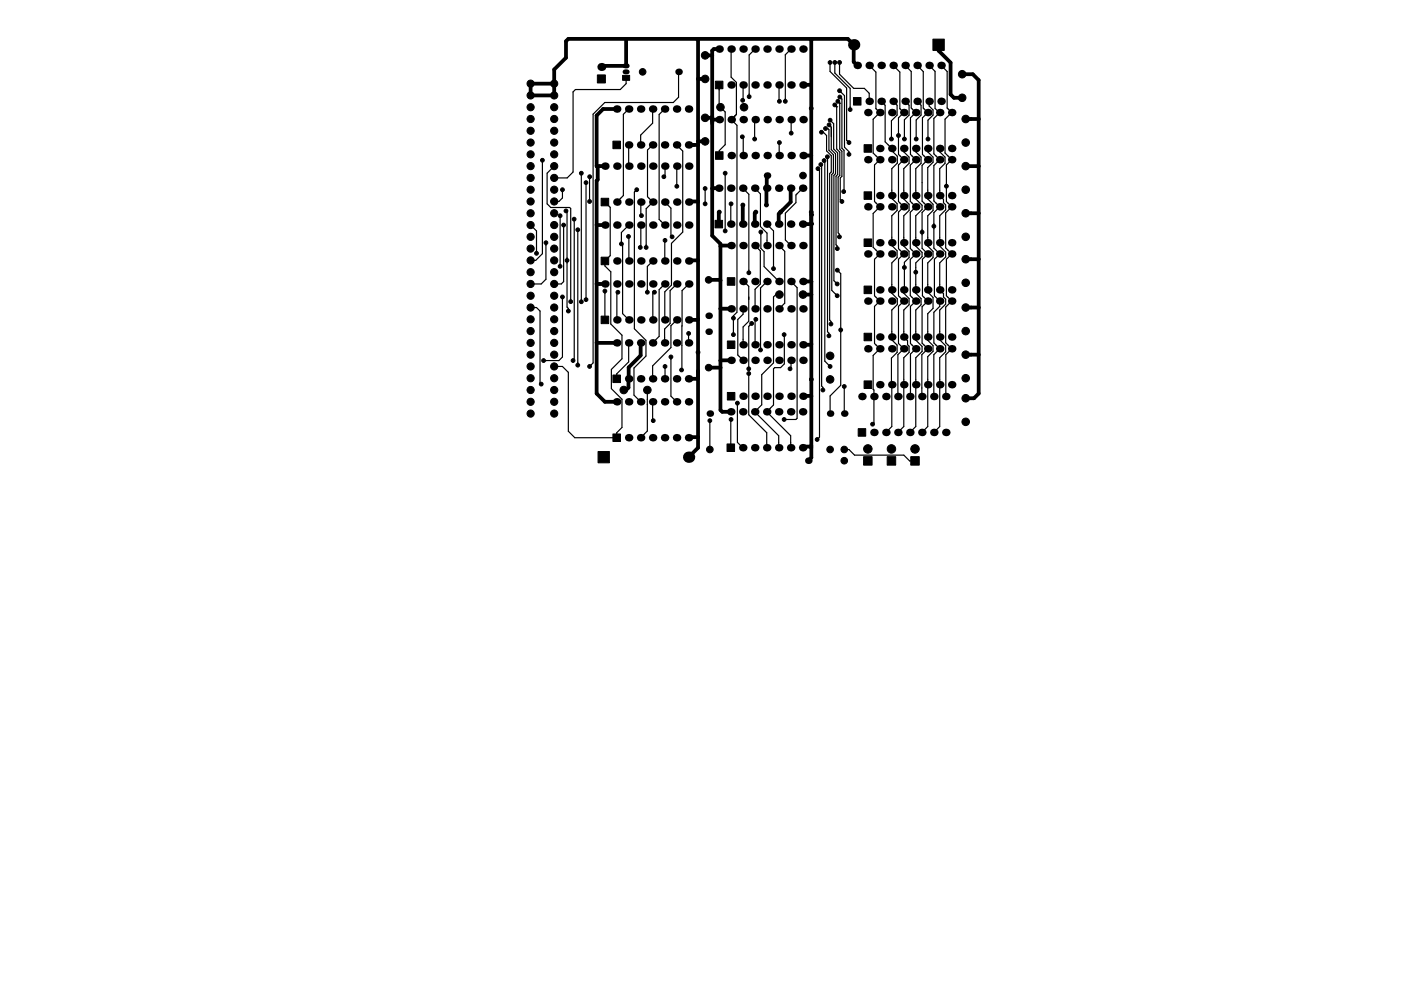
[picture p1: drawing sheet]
<svg xmlns="http://www.w3.org/2000/svg" width="297mm" height="210mm" viewBox="0 0 297 210" stroke-linecap="round" stroke-linejoin="round" font-family="sans-serif">
<g fill="#000">
<circle cx="127.5" cy="14.2" r=".85"/>
<circle cx="143.9" cy="15.2" r=".7"/>
<circle cx="152.5" cy="10.4" r=".8"/>
<circle cx="155" cy="18" r=".8"/>
<circle cx="155" cy="10.4" r=".8"/>
<circle cx="157.6" cy="10.4" r=".8"/>
<circle cx="157.6" cy="18" r=".8"/>
<circle cx="160.1" cy="18" r=".8"/>
<circle cx="160.1" cy="10.4" r=".8"/>
<circle cx="162.6" cy="10.4" r=".8"/>
<circle cx="162.6" cy="18" r=".8"/>
<circle cx="165.2" cy="10.4" r=".8"/>
<circle cx="165.2" cy="18" r=".8"/>
<circle cx="167.7" cy="18" r=".8"/>
<circle cx="167.7" cy="10.4" r=".8"/>
<circle cx="170.3" cy="10.4" r=".8"/>
<circle cx="170.3" cy="18" r=".8"/>
<circle cx="181" cy="9.5" r="1.2"/>
<circle cx="181.7" cy="13.9" r=".8"/>
<circle cx="184.3" cy="13.9" r=".8"/>
<circle cx="186.8" cy="13.9" r=".8"/>
<circle cx="189.4" cy="13.9" r=".8"/>
<circle cx="191.9" cy="13.9" r=".8"/>
<circle cx="194.4" cy="13.9" r=".8"/>
<circle cx="197" cy="13.9" r=".8"/>
<circle cx="199.5" cy="13.9" r=".8"/>
<circle cx="128.2" cy="35.2" r=".8"/>
<circle cx="130.8" cy="23.1" r=".8"/>
<circle cx="130.8" cy="35.2" r=".8"/>
<circle cx="133.3" cy="23.1" r=".8"/>
<circle cx="133.3" cy="30.7" r=".8"/>
<circle cx="133.3" cy="35.2" r=".8"/>
<circle cx="135.8" cy="30.7" r=".8"/>
<circle cx="135.8" cy="23.1" r=".8"/>
<circle cx="135.9" cy="35.2" r=".8"/>
<circle cx="138.4" cy="23.1" r=".8"/>
<circle cx="138.4" cy="30.7" r=".8"/>
<circle cx="138.4" cy="35.2" r=".8"/>
<circle cx="140.9" cy="23.1" r=".8"/>
<circle cx="140.9" cy="30.7" r=".8"/>
<circle cx="140.9" cy="35.2" r=".8"/>
<circle cx="143.5" cy="23.1" r=".8"/>
<circle cx="143.5" cy="30.7" r=".8"/>
<circle cx="143.5" cy="35.2" r=".8"/>
<circle cx="146" cy="30.7" r=".8"/>
<circle cx="146" cy="23.1" r=".8"/>
<circle cx="146" cy="35.2" r=".8"/>
<circle cx="152.4" cy="39.9" r=".8"/>
<circle cx="152.5" cy="25.4" r=".8"/>
<circle cx="154.9" cy="39.9" r=".8"/>
<circle cx="155" cy="33" r=".8"/>
<circle cx="155" cy="25.4" r=".8"/>
<circle cx="157.5" cy="39.9" r=".8"/>
<circle cx="157.6" cy="25.4" r=".8"/>
<circle cx="157.6" cy="33" r=".8"/>
<circle cx="160" cy="39.9" r=".8"/>
<circle cx="160.1" cy="33" r=".8"/>
<circle cx="160.1" cy="25.4" r=".8"/>
<circle cx="162.6" cy="39.9" r=".8"/>
<circle cx="162.6" cy="37.2" r=".7"/>
<circle cx="162.7" cy="33" r=".8"/>
<circle cx="162.7" cy="25.4" r=".8"/>
<circle cx="165.1" cy="39.9" r=".8"/>
<circle cx="165.2" cy="33" r=".8"/>
<circle cx="165.2" cy="25.4" r=".8"/>
<circle cx="167.6" cy="39.9" r=".8"/>
<circle cx="167.7" cy="33" r=".8"/>
<circle cx="167.7" cy="25.4" r=".8"/>
<circle cx="170.2" cy="39.9" r=".8"/>
<circle cx="170.3" cy="33" r=".8"/>
<circle cx="170.3" cy="25.4" r=".8"/>
<circle cx="184" cy="23.9" r=".8"/>
<circle cx="184" cy="33.9" r=".8"/>
<circle cx="184.3" cy="21.5" r=".8"/>
<circle cx="186.5" cy="31.5" r=".8"/>
<circle cx="186.5" cy="33.9" r=".8"/>
<circle cx="186.5" cy="23.9" r=".8"/>
<circle cx="186.8" cy="21.5" r=".8"/>
<circle cx="189.1" cy="31.5" r=".8"/>
<circle cx="189.1" cy="33.9" r=".8"/>
<circle cx="189.1" cy="23.9" r=".8"/>
<circle cx="189.4" cy="21.5" r=".8"/>
<circle cx="191.6" cy="31.5" r=".8"/>
<circle cx="191.6" cy="33.9" r=".8"/>
<circle cx="191.6" cy="23.9" r=".8"/>
<circle cx="191.9" cy="21.5" r=".8"/>
<circle cx="194.2" cy="23.9" r=".8"/>
<circle cx="194.2" cy="31.5" r=".8"/>
<circle cx="194.2" cy="33.9" r=".8"/>
<circle cx="194.4" cy="21.5" r=".8"/>
<circle cx="196.7" cy="33.9" r=".8"/>
<circle cx="196.7" cy="31.5" r=".8"/>
<circle cx="196.7" cy="23.9" r=".8"/>
<circle cx="197" cy="21.5" r=".8"/>
<circle cx="199.2" cy="31.5" r=".8"/>
<circle cx="199.2" cy="33.9" r=".8"/>
<circle cx="199.2" cy="23.9" r=".8"/>
<circle cx="199.5" cy="21.5" r=".8"/>
<circle cx="201.8" cy="33.9" r=".8"/>
<circle cx="201.8" cy="31.5" r=".8"/>
<circle cx="201.8" cy="23.9" r=".8"/>
<circle cx="128.2" cy="47.7" r=".8"/>
<circle cx="130.8" cy="47.7" r=".8"/>
<circle cx="130.8" cy="55.4" r=".8"/>
<circle cx="130.8" cy="42.9" r=".8"/>
<circle cx="133.3" cy="47.7" r=".8"/>
<circle cx="133.3" cy="55.4" r=".8"/>
<circle cx="133.3" cy="42.9" r=".8"/>
<circle cx="135.9" cy="47.7" r=".8"/>
<circle cx="135.9" cy="42.9" r=".8"/>
<circle cx="135.9" cy="55.4" r=".8"/>
<circle cx="138.4" cy="47.7" r=".8"/>
<circle cx="138.4" cy="55.4" r=".8"/>
<circle cx="138.4" cy="42.9" r=".8"/>
<circle cx="140.9" cy="47.7" r=".8"/>
<circle cx="140.9" cy="55.4" r=".8"/>
<circle cx="140.9" cy="42.9" r=".8"/>
<circle cx="143.5" cy="47.7" r=".8"/>
<circle cx="143.5" cy="55.4" r=".8"/>
<circle cx="143.5" cy="42.9" r=".8"/>
<circle cx="146" cy="47.7" r=".8"/>
<circle cx="146" cy="55.4" r=".8"/>
<circle cx="146" cy="42.9" r=".8"/>
<circle cx="154.9" cy="47.5" r=".8"/>
<circle cx="155" cy="52.1" r=".8"/>
<circle cx="157.5" cy="47.5" r=".8"/>
<circle cx="157.5" cy="59.7" r=".8"/>
<circle cx="157.5" cy="52.1" r=".8"/>
<circle cx="160" cy="47.5" r=".8"/>
<circle cx="160.1" cy="59.7" r=".8"/>
<circle cx="160.1" cy="52.1" r=".8"/>
<circle cx="162.6" cy="47.5" r=".8"/>
<circle cx="162.6" cy="59.7" r=".8"/>
<circle cx="162.6" cy="52.1" r=".8"/>
<circle cx="165.1" cy="47.5" r=".8"/>
<circle cx="165.2" cy="52.1" r=".8"/>
<circle cx="165.2" cy="59.7" r=".8"/>
<circle cx="167.6" cy="47.5" r=".8"/>
<circle cx="167.7" cy="52.1" r=".8"/>
<circle cx="167.7" cy="59.7" r=".8"/>
<circle cx="170.2" cy="47.5" r=".8"/>
<circle cx="170.2" cy="52.1" r=".8"/>
<circle cx="170.2" cy="59.7" r=".8"/>
<circle cx="172" cy="47.5" r=".4"/>
<circle cx="172" cy="45.6" r=".4"/>
<circle cx="184" cy="43.9" r=".8"/>
<circle cx="184" cy="53.9" r=".8"/>
<circle cx="186.5" cy="51.5" r=".8"/>
<circle cx="186.5" cy="53.9" r=".8"/>
<circle cx="186.5" cy="43.9" r=".8"/>
<circle cx="186.5" cy="41.5" r=".8"/>
<circle cx="189.1" cy="51.5" r=".8"/>
<circle cx="189.1" cy="43.9" r=".8"/>
<circle cx="189.1" cy="53.9" r=".8"/>
<circle cx="189.1" cy="41.5" r=".8"/>
<circle cx="191.6" cy="43.9" r=".8"/>
<circle cx="191.6" cy="53.9" r=".8"/>
<circle cx="191.6" cy="51.5" r=".8"/>
<circle cx="191.6" cy="41.5" r=".8"/>
<circle cx="194.2" cy="43.9" r=".8"/>
<circle cx="194.2" cy="51.5" r=".8"/>
<circle cx="194.2" cy="53.9" r=".8"/>
<circle cx="194.2" cy="41.5" r=".8"/>
<circle cx="196.7" cy="43.9" r=".8"/>
<circle cx="196.7" cy="51.5" r=".8"/>
<circle cx="196.7" cy="53.9" r=".8"/>
<circle cx="196.7" cy="41.5" r=".8"/>
<circle cx="199.2" cy="51.5" r=".8"/>
<circle cx="199.2" cy="43.9" r=".8"/>
<circle cx="199.2" cy="53.9" r=".8"/>
<circle cx="199.2" cy="41.5" r=".8"/>
<circle cx="201.8" cy="43.9" r=".8"/>
<circle cx="201.8" cy="51.5" r=".8"/>
<circle cx="201.8" cy="53.9" r=".8"/>
<circle cx="201.8" cy="41.5" r=".8"/>
<circle cx="128.2" cy="60.2" r=".8"/>
<circle cx="130.8" cy="72.7" r=".8"/>
<circle cx="130.8" cy="60.2" r=".8"/>
<circle cx="130.8" cy="67.9" r=".8"/>
<circle cx="133.3" cy="72.7" r=".8"/>
<circle cx="133.3" cy="67.9" r=".8"/>
<circle cx="133.3" cy="60.2" r=".8"/>
<circle cx="135.8" cy="72.7" r=".8"/>
<circle cx="135.9" cy="67.9" r=".8"/>
<circle cx="135.9" cy="60.2" r=".8"/>
<circle cx="138.4" cy="72.7" r=".8"/>
<circle cx="138.4" cy="60.2" r=".8"/>
<circle cx="138.4" cy="67.9" r=".8"/>
<circle cx="140.9" cy="72.7" r=".8"/>
<circle cx="140.9" cy="60.2" r=".8"/>
<circle cx="140.9" cy="67.9" r=".8"/>
<circle cx="143.5" cy="72.7" r=".8"/>
<circle cx="143.5" cy="60.2" r=".8"/>
<circle cx="143.5" cy="67.9" r=".8"/>
<circle cx="146" cy="72.7" r=".8"/>
<circle cx="146" cy="60.2" r=".8"/>
<circle cx="146" cy="67.9" r=".8"/>
<circle cx="150.2" cy="70.4" r=".7"/>
<circle cx="150.2" cy="67" r=".7"/>
<circle cx="155" cy="65.5" r=".8"/>
<circle cx="155" cy="76.4" r=".8"/>
<circle cx="157.6" cy="65.5" r=".8"/>
<circle cx="157.6" cy="73.1" r=".8"/>
<circle cx="157.6" cy="76.4" r=".8"/>
<circle cx="160.1" cy="65.5" r=".8"/>
<circle cx="160.1" cy="73.1" r=".8"/>
<circle cx="160.1" cy="76.4" r=".8"/>
<circle cx="162.6" cy="65.5" r=".8"/>
<circle cx="162.6" cy="73.1" r=".8"/>
<circle cx="162.6" cy="76.4" r=".8"/>
<circle cx="165.2" cy="73.1" r=".8"/>
<circle cx="165.2" cy="65.5" r=".8"/>
<circle cx="165.2" cy="76.4" r=".8"/>
<circle cx="167.7" cy="73.1" r=".8"/>
<circle cx="167.7" cy="65.5" r=".8"/>
<circle cx="167.7" cy="76.4" r=".8"/>
<circle cx="170.3" cy="73.1" r=".8"/>
<circle cx="170.3" cy="65.5" r=".8"/>
<circle cx="170.3" cy="76.4" r=".8"/>
<circle cx="184" cy="74" r=".8"/>
<circle cx="184" cy="63.9" r=".8"/>
<circle cx="186.5" cy="63.9" r=".8"/>
<circle cx="186.5" cy="74" r=".8"/>
<circle cx="186.5" cy="71.5" r=".8"/>
<circle cx="186.5" cy="61.5" r=".8"/>
<circle cx="189.1" cy="74" r=".8"/>
<circle cx="189.1" cy="71.5" r=".8"/>
<circle cx="189.1" cy="61.5" r=".8"/>
<circle cx="189.1" cy="63.9" r=".8"/>
<circle cx="191.6" cy="74" r=".8"/>
<circle cx="191.6" cy="61.5" r=".8"/>
<circle cx="191.6" cy="63.9" r=".8"/>
<circle cx="191.6" cy="71.5" r=".8"/>
<circle cx="194.2" cy="74" r=".8"/>
<circle cx="194.2" cy="71.5" r=".8"/>
<circle cx="194.2" cy="63.9" r=".8"/>
<circle cx="194.2" cy="61.5" r=".8"/>
<circle cx="196.7" cy="61.5" r=".8"/>
<circle cx="196.7" cy="74" r=".8"/>
<circle cx="196.7" cy="71.5" r=".8"/>
<circle cx="196.7" cy="63.9" r=".8"/>
<circle cx="199.2" cy="61.5" r=".8"/>
<circle cx="199.2" cy="74" r=".8"/>
<circle cx="199.2" cy="71.5" r=".8"/>
<circle cx="199.2" cy="63.9" r=".8"/>
<circle cx="201.8" cy="63.9" r=".8"/>
<circle cx="201.8" cy="61.5" r=".8"/>
<circle cx="201.8" cy="74" r=".8"/>
<circle cx="201.8" cy="71.5" r=".8"/>
<circle cx="130.8" cy="85.2" r=".8"/>
<circle cx="133.3" cy="80.4" r=".8"/>
<circle cx="133.3" cy="92.9" r=".8"/>
<circle cx="133.3" cy="85.2" r=".8"/>
<circle cx="135.8" cy="80.4" r=".8"/>
<circle cx="135.8" cy="85.2" r=".8"/>
<circle cx="135.8" cy="92.9" r=".8"/>
<circle cx="138.4" cy="92.9" r=".8"/>
<circle cx="138.4" cy="85.2" r=".8"/>
<circle cx="138.4" cy="80.4" r=".8"/>
<circle cx="140.9" cy="92.9" r=".8"/>
<circle cx="140.9" cy="80.4" r=".8"/>
<circle cx="140.9" cy="85.2" r=".8"/>
<circle cx="143.5" cy="85.2" r=".8"/>
<circle cx="143.5" cy="80.4" r=".8"/>
<circle cx="143.5" cy="92.9" r=".8"/>
<circle cx="146" cy="92.9" r=".8"/>
<circle cx="146" cy="80.4" r=".8"/>
<circle cx="146" cy="85.2" r=".8"/>
<circle cx="146" cy="97" r="1.2"/>
<circle cx="150.5" cy="87.7" r=".7"/>
<circle cx="154.9" cy="87.4" r=".8"/>
<circle cx="157.5" cy="95" r=".8"/>
<circle cx="157.5" cy="87.4" r=".8"/>
<circle cx="157.6" cy="84.1" r=".8"/>
<circle cx="160" cy="95" r=".8"/>
<circle cx="160" cy="87.4" r=".8"/>
<circle cx="160.1" cy="84.1" r=".8"/>
<circle cx="162.6" cy="95" r=".8"/>
<circle cx="162.6" cy="87.4" r=".8"/>
<circle cx="162.6" cy="84.1" r=".8"/>
<circle cx="165.1" cy="87.4" r=".8"/>
<circle cx="165.1" cy="95" r=".8"/>
<circle cx="165.2" cy="84.1" r=".8"/>
<circle cx="167.6" cy="87.4" r=".8"/>
<circle cx="167.6" cy="95" r=".8"/>
<circle cx="167.7" cy="84.1" r=".8"/>
<circle cx="170.2" cy="87.4" r=".8"/>
<circle cx="170.2" cy="95" r=".8"/>
<circle cx="170.3" cy="84.1" r=".8"/>
<circle cx="171.4" cy="97.7" r=".7"/>
<circle cx="176" cy="87.7" r=".7"/>
<circle cx="179" cy="87.7" r=".7"/>
<circle cx="182.7" cy="84.1" r=".8"/>
<circle cx="185.3" cy="84.1" r=".8"/>
<circle cx="185.3" cy="91.7" r=".8"/>
<circle cx="186.5" cy="81.6" r=".8"/>
<circle cx="187.8" cy="84.1" r=".8"/>
<circle cx="187.8" cy="91.7" r=".8"/>
<circle cx="189.1" cy="81.6" r=".8"/>
<circle cx="190.4" cy="84.1" r=".8"/>
<circle cx="190.4" cy="91.7" r=".8"/>
<circle cx="191.6" cy="81.6" r=".8"/>
<circle cx="192.9" cy="84.1" r=".8"/>
<circle cx="192.9" cy="91.7" r=".8"/>
<circle cx="194.2" cy="81.6" r=".8"/>
<circle cx="195.4" cy="84.1" r=".8"/>
<circle cx="195.4" cy="91.7" r=".8"/>
<circle cx="196.7" cy="81.6" r=".8"/>
<circle cx="198" cy="91.7" r=".8"/>
<circle cx="198" cy="84.1" r=".8"/>
<circle cx="199.2" cy="81.6" r=".8"/>
<circle cx="200.5" cy="84.1" r=".8"/>
<circle cx="200.5" cy="91.7" r=".8"/>
<circle cx="201.8" cy="81.6" r=".8"/>
</g>
<g fill="#000" stroke="#000" stroke-width=".21">
<path d="M126.6 15.9h1.8v1.7h-1.8zM132 16h1.5v1h-1.5zM151.7 17.2h1.6v1.6h-1.6zM197.8 8.3h2.4v2.4h-2.4zM129.9 29.9h1.6v1.6h-1.6zM151.7 32.2h1.6v1.6h-1.6zM181 20.7h1.6v1.6h-1.6zM183.2 30.7h1.6v1.6h-1.6zM127.5 54.6h1.6v1.6h-1.6zM127.5 42.1h1.6v1.6h-1.6zM151.6 46.7h1.6v1.6h-1.6zM183.2 50.7h1.6v1.6h-1.6z"/>
<path d="M183.2 40.7h1.6v1.6h-1.6zM127.5 67.1h1.6v1.6h-1.6zM154.2 58.9h1.6v1.6h-1.6zM154.2 72.3h1.6v1.6h-1.6zM183.2 70.7h1.6v1.6h-1.6zM183.2 60.7h1.6v1.6h-1.6zM126.8 95.8h2.4v2.4h-2.4zM129.9 79.6h1.6v1.6h-1.6zM129.9 92.1h1.6v1.6h-1.6zM154.1 94.2h1.6v1.6h-1.6zM154.2 83.3h1.6v1.6h-1.6zM182 90.9h1.6v1.6h-1.6z"/>
<path d="M183.2 80.8h1.6v1.6h-1.6zM183.1 96.9h1.8v1.8h-1.8zM188.1 96.9h1.8v1.8h-1.8zM193.1 96.9h1.8v1.8h-1.8z"/>
<circle cx="112.5" cy="17.7" r=".76"/>
<circle cx="117.5" cy="17.7" r=".76"/>
<circle cx="136.2" cy="15.2" r=".7"/>
<circle cx="149.5" cy="11.7" r=".8"/>
<circle cx="149.5" cy="16.7" r=".8"/>
<circle cx="176" cy="13.3" r=".4"/>
<circle cx="177" cy="13.2" r=".4"/>
<circle cx="178" cy="13.2" r=".4"/>
<circle cx="178" cy="19.2" r=".4"/>
<circle cx="204" cy="15.7" r=".8"/>
<circle cx="112.5" cy="32.7" r=".76"/>
<circle cx="112.5" cy="22.7" r=".76"/>
<circle cx="112.5" cy="37.7" r=".76"/>
<circle cx="112.5" cy="27.7" r=".76"/>
<circle cx="112.5" cy="25.2" r=".76"/>
<circle cx="112.5" cy="35.2" r=".76"/>
<circle cx="112.5" cy="30.2" r=".76"/>
<circle cx="112.5" cy="20.2" r=".76"/>
<circle cx="115" cy="34" r=".4"/>
<circle cx="117.5" cy="32.7" r=".76"/>
<circle cx="117.5" cy="22.7" r=".76"/>
<circle cx="117.5" cy="37.7" r=".76"/>
<circle cx="117.5" cy="27.7" r=".76"/>
<circle cx="117.5" cy="35.2" r=".76"/>
<circle cx="117.5" cy="25.2" r=".76"/>
<circle cx="117.5" cy="20.2" r=".76"/>
<circle cx="117.5" cy="30.2" r=".76"/>
<circle cx="123.2" cy="36.7" r=".4"/>
<circle cx="124.2" cy="38.7" r=".4"/>
<circle cx="125" cy="37.5" r=".4"/>
<circle cx="140.7" cy="37.5" r=".4"/>
<circle cx="143.5" cy="39.5" r=".4"/>
<circle cx="149.5" cy="25" r=".8"/>
<circle cx="149.5" cy="30" r=".8"/>
<circle cx="149.5" cy="40" r=".4"/>
<circle cx="152.7" cy="22.7" r=".8"/>
<circle cx="153.7" cy="36.7" r=".4"/>
<circle cx="157.4" cy="29" r=".4"/>
<circle cx="157.5" cy="21.3" r=".4"/>
<circle cx="157.7" cy="22.7" r=".8"/>
<circle cx="158.8" cy="20.5" r=".4"/>
<circle cx="160" cy="29.5" r=".4"/>
<circle cx="165.2" cy="21.5" r=".4"/>
<circle cx="165.3" cy="30.2" r=".4"/>
<circle cx="166.5" cy="21.5" r=".4"/>
<circle cx="167.7" cy="28.2" r=".4"/>
<circle cx="170.2" cy="37.2" r=".7"/>
<circle cx="172" cy="23" r=".4"/>
<circle cx="173.4" cy="35.8" r=".4"/>
<circle cx="174" cy="34.9" r=".4"/>
<circle cx="174.2" cy="28.1" r=".4"/>
<circle cx="174.7" cy="34.1" r=".4"/>
<circle cx="175" cy="27.3" r=".4"/>
<circle cx="175.4" cy="33.3" r=".4"/>
<circle cx="175.8" cy="26.5" r=".4"/>
<circle cx="176" cy="25.5" r=".4"/>
<circle cx="177" cy="22.3" r=".4"/>
<circle cx="177.6" cy="21.5" r=".4"/>
<circle cx="178.1" cy="20.6" r=".4"/>
<circle cx="180" cy="30.2" r=".4"/>
<circle cx="180" cy="32.7" r=".4"/>
<circle cx="180.3" cy="23.2" r=".4"/>
<circle cx="189" cy="29.5" r=".4"/>
<circle cx="190.5" cy="28.7" r=".4"/>
<circle cx="191.7" cy="29.5" r=".4"/>
<circle cx="194.2" cy="29.5" r=".4"/>
<circle cx="196.7" cy="29.5" r=".4"/>
<circle cx="200.7" cy="39.5" r=".4"/>
<circle cx="204" cy="20.7" r=".8"/>
<circle cx="204.7" cy="30.2" r=".8"/>
<circle cx="204.7" cy="25.2" r=".8"/>
<circle cx="204.7" cy="35.2" r=".8"/>
<circle cx="112.5" cy="57.7" r=".76"/>
<circle cx="112.5" cy="47.7" r=".76"/>
<circle cx="112.5" cy="52.7" r=".76"/>
<circle cx="112.5" cy="42.7" r=".76"/>
<circle cx="112.5" cy="40.2" r=".76"/>
<circle cx="112.5" cy="55.2" r=".76"/>
<circle cx="112.5" cy="45.2" r=".76"/>
<circle cx="112.5" cy="50.2" r=".76"/>
<circle cx="113.8" cy="53.7" r=".4"/>
<circle cx="115.7" cy="51.5" r=".4"/>
<circle cx="117.5" cy="52.7" r=".76"/>
<circle cx="117.5" cy="47.7" r=".76"/>
<circle cx="117.5" cy="57.7" r=".76"/>
<circle cx="117.5" cy="42.7" r=".76"/>
<circle cx="117.5" cy="40.2" r=".76"/>
<circle cx="117.5" cy="55.2" r=".76"/>
<circle cx="117.5" cy="50.2" r=".76"/>
<circle cx="117.5" cy="45.2" r=".76"/>
<circle cx="118.7" cy="56.5" r=".4"/>
<circle cx="118.8" cy="45.8" r=".4"/>
<circle cx="119.2" cy="40.2" r=".4"/>
<circle cx="119.5" cy="47.7" r=".4"/>
<circle cx="120" cy="44.7" r=".4"/>
<circle cx="120.2" cy="55.2" r=".4"/>
<circle cx="121.7" cy="46.5" r=".4"/>
<circle cx="122.5" cy="48.7" r=".4"/>
<circle cx="125" cy="42.7" r=".4"/>
<circle cx="131.8" cy="51.7" r=".4"/>
<circle cx="133.2" cy="50.2" r=".4"/>
<circle cx="135" cy="40.2" r=".4"/>
<circle cx="135.7" cy="52.5" r=".4"/>
<circle cx="136" cy="45.7" r=".4"/>
<circle cx="137" cy="52.5" r=".4"/>
<circle cx="141" cy="51" r=".4"/>
<circle cx="142.5" cy="50.2" r=".4"/>
<circle cx="149.5" cy="43.2" r=".4"/>
<circle cx="150.3" cy="59.4" r=".7"/>
<circle cx="152.5" cy="45" r=".4"/>
<circle cx="153.7" cy="49" r=".4"/>
<circle cx="155" cy="43.2" r=".4"/>
<circle cx="157.5" cy="43.5" r=".4"/>
<circle cx="158.8" cy="57.9" r=".4"/>
<circle cx="160.3" cy="45" r=".4"/>
<circle cx="161.3" cy="49.2" r=".4"/>
<circle cx="162.5" cy="43.5" r=".4"/>
<circle cx="164" cy="57" r=".4"/>
<circle cx="165.5" cy="45" r=".4"/>
<circle cx="172" cy="45" r=".4"/>
<circle cx="177.5" cy="57.3" r=".4"/>
<circle cx="177.5" cy="52.7" r=".4"/>
<circle cx="178" cy="50.2" r=".4"/>
<circle cx="178.5" cy="42.7" r=".4"/>
<circle cx="178.9" cy="40.6" r=".4"/>
<circle cx="191.7" cy="56.7" r=".4"/>
<circle cx="194.2" cy="57.7" r=".4"/>
<circle cx="195.5" cy="49.2" r=".4"/>
<circle cx="198" cy="48" r=".4"/>
<circle cx="204.7" cy="40.2" r=".8"/>
<circle cx="204.7" cy="50.2" r=".8"/>
<circle cx="204.7" cy="45.2" r=".8"/>
<circle cx="204.7" cy="60" r=".8"/>
<circle cx="204.7" cy="55" r=".8"/>
<circle cx="112.5" cy="72.7" r=".76"/>
<circle cx="112.5" cy="77.7" r=".76"/>
<circle cx="112.5" cy="67.7" r=".76"/>
<circle cx="112.5" cy="62.7" r=".76"/>
<circle cx="112.5" cy="75.2" r=".76"/>
<circle cx="112.5" cy="70.2" r=".76"/>
<circle cx="112.5" cy="65.2" r=".76"/>
<circle cx="112.5" cy="60.2" r=".76"/>
<circle cx="115.2" cy="76.5" r=".4"/>
<circle cx="117.5" cy="67.7" r=".76"/>
<circle cx="117.5" cy="72.7" r=".76"/>
<circle cx="117.5" cy="77.7" r=".76"/>
<circle cx="117.5" cy="62.7" r=".76"/>
<circle cx="117.5" cy="75.2" r=".76"/>
<circle cx="117.5" cy="70.2" r=".76"/>
<circle cx="117.5" cy="65.2" r=".76"/>
<circle cx="117.5" cy="60.2" r=".76"/>
<circle cx="119.2" cy="63" r=".4"/>
<circle cx="120.5" cy="66" r=".4"/>
<circle cx="121" cy="64" r=".4"/>
<circle cx="121.5" cy="76.5" r=".4"/>
<circle cx="122.5" cy="77.5" r=".4"/>
<circle cx="123.2" cy="64" r=".4"/>
<circle cx="124.2" cy="63.6" r=".4"/>
<circle cx="125" cy="77.7" r=".4"/>
<circle cx="128.2" cy="61.7" r=".4"/>
<circle cx="131" cy="62" r=".4"/>
<circle cx="137.3" cy="62" r=".4"/>
<circle cx="138.8" cy="62" r=".4"/>
<circle cx="141" cy="77.7" r=".4"/>
<circle cx="142.3" cy="75.7" r=".4"/>
<circle cx="144.5" cy="78.5" r=".4"/>
<circle cx="146" cy="70.7" r=".4"/>
<circle cx="148" cy="74.7" r=".4"/>
<circle cx="150.3" cy="78" r=".7"/>
<circle cx="155.5" cy="71" r=".4"/>
<circle cx="155.5" cy="67.5" r=".4"/>
<circle cx="158.7" cy="79.2" r=".4"/>
<circle cx="158.7" cy="78.2" r=".4"/>
<circle cx="159.4" cy="68.6" r=".4"/>
<circle cx="160.3" cy="67.7" r=".4"/>
<circle cx="161.2" cy="74.2" r=".4"/>
<circle cx="165.2" cy="62.5" r=".8"/>
<circle cx="166.3" cy="71" r=".4"/>
<circle cx="167.5" cy="78.2" r=".4"/>
<circle cx="170.2" cy="62.5" r=".8"/>
<circle cx="175.7" cy="71.2" r=".4"/>
<circle cx="176" cy="75.5" r=".8"/>
<circle cx="176" cy="77.7" r=".4"/>
<circle cx="176.2" cy="68.7" r=".4"/>
<circle cx="177.5" cy="60.2" r=".4"/>
<circle cx="177.5" cy="62.7" r=".4"/>
<circle cx="178.3" cy="70" r=".4"/>
<circle cx="204.7" cy="65.2" r=".8"/>
<circle cx="204.7" cy="75.2" r=".8"/>
<circle cx="204.7" cy="70.2" r=".8"/>
<circle cx="112.5" cy="80.2" r=".76"/>
<circle cx="112.5" cy="85.2" r=".76"/>
<circle cx="112.5" cy="82.7" r=".76"/>
<circle cx="112.5" cy="87.7" r=".76"/>
<circle cx="114.8" cy="81.5" r=".4"/>
<circle cx="117.5" cy="85.2" r=".76"/>
<circle cx="117.5" cy="80.2" r=".76"/>
<circle cx="117.5" cy="87.7" r=".76"/>
<circle cx="117.5" cy="82.7" r=".76"/>
<circle cx="132.2" cy="82.7" r=".8"/>
<circle cx="137.2" cy="82.7" r=".8"/>
<circle cx="138.5" cy="89.2" r=".4"/>
<circle cx="150.5" cy="95.4" r=".7"/>
<circle cx="150.5" cy="89.2" r=".4"/>
<circle cx="155" cy="89" r=".4"/>
<circle cx="156.3" cy="85.5" r=".4"/>
<circle cx="166.3" cy="89" r=".4"/>
<circle cx="172" cy="80.5" r=".4"/>
<circle cx="173.3" cy="93.2" r=".4"/>
<circle cx="174.5" cy="82.7" r=".4"/>
<circle cx="176" cy="95.4" r=".7"/>
<circle cx="176" cy="80.5" r=".8"/>
<circle cx="179" cy="82" r=".4"/>
<circle cx="179" cy="95.4" r=".7"/>
<circle cx="179" cy="97.7" r=".7"/>
<circle cx="184" cy="95.2" r=".9"/>
<circle cx="185" cy="90" r=".4"/>
<circle cx="189" cy="95.2" r=".9"/>
<circle cx="194" cy="95.2" r=".9"/>
<circle cx="204.7" cy="80.2" r=".8"/>
<circle cx="204.8" cy="89.5" r=".8"/>
<circle cx="204.8" cy="84.5" r=".8"/>
</g>
<path d="M132.5 15.2h.5M132.5 14h.5" fill="none" stroke="#000" stroke-width="1.1"/>
<g fill="none" stroke="#000" stroke-width=".8">
<path d="M132.8 8.2v5.8h-5.1l-.2 .2M147.8 8.2l.2 .3v86.5l-2 2M148 16.7h1.5M149.5 11.7h1.5M152.5 10.4h-1.2l-.3 .3v39.3l1.8 1.7v35.3l.3 .4h1.8M171.7 8.2l.3 .3v88.6l-.6 .6M172 18h-1.7M181.7 13.9l-.7-.8v-3.6l-1.3-1.3h-59.2l-.5 .5v3.5l-2.5 2.5v5.5h-5v-2.5h5M199 9.5v1.2l2.5 2.6v6.7l.8 .7h1.7M204 15.7h2.3l1.2 1.3v66.5l-1 1h-1.8M126.5 35.2h1.7M126.5 35.2l.2 .3v2.6l-.2 .2v45.2l1.7 1.7h2.6"/>
<path d="M130.8 23.1h-2.9l-1.4 1.4v10.7M146 30.7h2M148 30h1.5M151 24.7l-.2 .3h-1.3M152.4 39.9l-1.4 .1M152.5 25.4h-1.4l-.1 .1M162.6 37.7v-.5l-.1 6.3M167.6 39.9v3l-2.5 2.5v2.1M170.3 33h1.7M204.7 35.2h2.8M204.7 25.2h2.8M126.5 47.7h1.7"/>
<path d="M148 42.7h-1.8l-.2 .2M148 55.2h-1.8l-.2 .2M150.2 59.4h2.4l.2 .1M152.5 45l-.1 2.5M154.9 52l.1 .1h-2.1l-.1 .1M157.5 43.5v4l-.3 .3M157.5 43.5h.1M160.3 45l-.3 .2v2.3M170.2 47.5h1.8M170.2 59.7h1.8M172 59.7h.1M204.7 55h2.8"/>
<path d="M204.7 45.2h2.8M126.5 72.7h4.3M126.5 60.2h1.7M135.8 72.7v2.7l-2.5 2.6-.1 4.2-.4 .5h-.6M148 67.7l-.1 .2h-1.9M150.2 78h2.6M152.8 65.5h2.2M155 65.5h.1M155 76.4l-2.2 .1M170.3 62.5h1.7M172 73l-.1 .1h-1.6M204.7 75.2h2.8"/>
<path d="M204.7 65.2h2.8M148 92.7h-1.9l-.1 .2M148 80.2l-.1 .2h-1.9M172 95l-.2-.3h-1.4l-.2 .3M172 84l-1.7 .1"/>
</g>
<g fill="none" stroke="#000" stroke-width=".25">
<path d="M132.8 16.5v1.2l-1.3 1.3h-9.5l-.5 .5v17l-1.3 1.2h-2.7M143.9 15.2v5.4l-1.1 1.1h-14.6l-2.4 2.5v52.8l-.8 .7M152.5 18v4.5l1.3 1.2v7l-1.3 1.2v1.1M155 10.4v6l1.1 1.1v6.8l-1.1 1.1 1.2 1.2v39.6l-.7 .8v4M157.6 18l-.1 3.3M160.1 10.4l-1.3 1.3v8.8M165.2 18v3.5M167.7 10.4l-1.2 1.2v9.9M176 13.3v1.9l3.5 3.5v11l.5 .5M177 13.2v2.3l3.3 3.2v4.5M178 19.2l1 1.1v10.9l1 1v.5M178 13.2v2.5l3 3h2.3l1 1.1v1.7"/>
<path d="M184.3 13.9l1.4 1.4v7.7l.8 .9-1.4 1.4v7.2l1.4 1.4-1.1 1.1v7.8l1.1 1.1-1.4 1.4v7.2l1.4 1.4-1.1 1.1v7.8l1.1 1.1-1.1 1.1v7.9l1.1 1.1-1.4 1.4 .2 14.3-.3 .3M189.4 13.9l1.4 1.4v7.7l.8 .9-1.1 1.1v7.8l1.1 1.1-1.1 1.1v7.8l1.1 1.1-1.1 1.1v7.8l1.1 1.1-1.1 1.1v7.8l1.1 1.1-1.1 1.1v7.9l1.1 1.1-1.2 1.2v8.9M191.9 13.9l1.3 1.3v7.7l1 1-1.2 1.1v7.8l1.2 1.1-1.2 1.1v7.7l1.2 1.2-1.2 1.1v7.7l1.2 1.2-1.2 1.1v7.7l1.2 1.2-1.2 1.1v7.9l1.2 1.1-1.2 1.1v8.9l-.1 .1M194.4 13.9l1.3 1.3v7.7l1 1-1.1 1.1v7.8l1.1 1.1-1.2 1.2v7.6l1.2 1.2-1.2 1.2v7.6l1.2 1.2-1.1 1.1v7.8l1.1 1.1-1.2 1.2v7.7l1.2 1.2-1.3 1.2v8.9M197 13.9l1.3 1.2v7.9l.9 .9-1.2 1.2v7.5l1.2 1.3-1.2 1.2v7.5l1.2 1.3-1.2 1.2v7.5l1.2 1.3-1.1 1.1v7.8l1.1 1.1v1.1l-1.2 1.2v6.6l1.2 1.2-1.2 1.2v8.9M199.5 13.9l1.3 1.3v7.7l1 1-1.4 1.4v7.2l1.4 1.4-1.1 1.1v7.8l1.1 1.1-1.3 1.3v7.4l1.3 1.3-1.1 1.1v7.8l1.1 1.1-1.3 1.3v7.5l1.3 1.3-1.3 1.2v8.9M115 34v19.8l-1.4 1.4h-1.1M117.5 35.2l-1.5 1.5v6.5l.8 .8h4l.2 .2v19.8M123.2 36.7v27.3M124.2 38.7v24.9M125 37.5v5.2M133.3 23.1l-1.1 1.2v17.2l-1.4 1.4"/>
<path d="M133.3 30.7v4.5M138.4 23.1v3l-2.6 2.6v2M138.4 30.7l-1.1 1.1v9.9l1.1 1.2-1.4 1.4v8.2M140.9 23.1l-1.1 1.2v22.2l1.1 1.2M140.9 35.2l.1 2-.2 .3M143.5 30.7l1.3 1.3v17.2l-2.4 2.4v8.9l-1.5 1.4v6M143.5 35.2v4.3M149.5 40h.1M149.5 40v3.2M153.8 36.7h.1M153.8 36.7v12.3M157.4 29l.2 .2v3.8"/>
<path d="M157.5 39.9l1.3 1.3v16.7M160 39.9l1.2 1.2v7l1.4 1.4v2.6M160.1 25.4l-.1 .1v4M165.2 30.2v2.8M167.7 28.2h.1M167.7 25.4v2.8M170.2 39.9l-1.5 1.5v1.6l-2.2 2.2v5.7l1.2 1.2M173.4 35.8l.3 .3v56.6l-.4 .5M174 34.9l.2 .2v46.8l.3 .3v.5M174.2 28.1h.4l.7 .6v3.3l1 1v3.5l-.4 .3v31.1l.3 .3v.5M174.7 34.1l.2 .1v42.4l1.1 1.1M175 27.3h.5l.2 .2v4.4l1 .9v3.9l-.4 .3v24.6l1.2 1.1"/>
<path d="M175.4 33.3v37.1l.3 .3v.5M175.8 26.5l.5 .5v4.7l.9 .9v4.3l-.4 .3v22.3l.7 .7M176 25.5l.7 .7v5.4l.9 .9v4.5l-.3 .4v14.5l.2 .3v.5M177 22.3l.4 .4M177.4 22.7h.1M177.4 22.7v8.9l.6 .7v4.9l-.3 .4v11.8l.3 .3v.5M177.6 21.5l.4 .4M178 21.9h.1M178 21.9v9.7l.5 .5v5.3l-.3 .4v4.6l.3 .3M178.1 20.6l.4 .4v10.4l.5 .5-.1 8.7M186.8 21.5l.9 .8v7.8l1.4 1.4v.5l1.2 1.1v1.5l-1.2 1.2v5.7l.2 .2v.5l.9 1v1.5l-1.1 1.1v6.3l1.1 1.1v1.5l-1.1 1.1v6.4l1.2 1.2v1.2l-1.2 1.2v6.3l1.1 1.1v1.6l-1.2 1.2 .1 14.5-1.3 1.2M189.4 21.5l.8 .8v2.1l-1.2 1.2v3.9"/>
<path d="M190.5 32h.1M191.6 31.5v.7l1.1 1.1v1.4l-1.1 1.1v6.4l1.1 1.1v1.4l-1.1 1.1v6.4l1.1 1.1v1.4l-1 1v5.7l-.1 .1v.7l1.1 1.1v1.4l-1.1 1.1v5.7l.8 .8v.8l.3 .4v1.3l-1.1 1.1v14.6l-1.2 1.2M191.9 21.5l.8 .8v2.1l-1 1v4.1M194.2 31.5v.7l1.1 1.1v1.4l-1.1 1.1v6.4l1.3 1.4v.8l-1.3 1.4v6.4l1.3 1.4v.8l-1.3 1.4v6.4l1.1 1.1v1.4l-1.1 1.1v6.4l1.3 1.3v1.1l-1.3 1.3v14.6l-1.3 1.2M194.4 21.5l.9 .8v2.1l-1 1.1v4M196.7 31.5v.7l1.1 1.1v1.1l-1.1 1.1v6.7l1.1 1.1v1.4l-1.1 1.1v6.4l1.1 1.1v1.4l-1.1 1.1v6.2l1.1 1.1v2.3l-1.1 1.1v5.7l1.1 1.1v1.2l-1.1 1.2v14.8l-1.3 1.2M197 21.5v1l.8 .8v1.1l-1.1 1.1v4M199.2 31.5v.7l1.2 1.1v1.4l-1.2 1.1v5.7l.8 .8v.7l.5 .5v1l-1.3 1.3v6.4l1.3 1.3v1l-1.3 1.3v5.7l.8 .8v.7l.5 .5v1l-1.3 1.3v6.3l1.3 1.3v1.2l-1.3 1.3v14.6l-1.2 1.2M112.5 47.7l1.3 1.3v4.7M115.8 51.5v7.7l-1 1h-2.3M118.8 45.8v10.7M118.8 56.5h.1"/>
<path d="M119.2 40.2v1.8l-.7 .7h-1M119.5 47.7v12l-.5 .5h-1.5M120 44.7l.2 .3v20.2l.3 .2v.6M121.7 46.5l.1 29.7-.3 .3M122.5 48.7v28.8M128.2 42.9l1.2 1.1v10.2l-1.2 1.2v1l1.3 1.3v11l2.4 2.4v5l-2.3 2.3v4.1l2.3 2.2v6l-1.1 1.1v1.1h-8.9l-1.4-1.4v-12.5l-1.3-1.3h-1.7M133.2 50.2l.1 5.2M133.3 47.7l-1.5 1.6v2.4l.2 .3v14.5l1.3 1.4M135 40.2l-.5 .5v29.1l2.5 2.4v3.3l-2.6 2.6v5.7l1.4 1.4M135.9 42.9v2.7l.1 .1M135.9 47.7v4.7l-.1 .1M138.4 55.4l-1.2 1.1v5.5"/>
<path d="M140.9 42.9l1.3 1.3v5.8l.3 .2M141 51l-.1 4.4M155 43.2l-.1 4.3M157.5 59.7h.2l1 1v7.5l-1.1 1.2v3.7M160.1 52.1l1.1 1.1v7.1l-1.1 1.1v4.1M161.3 49.2v3.5l.7 .7v3.2l3.2 3.1M162.6 47.5l1.4 1.5v8M162.6 59.7l-1.3 1.4v13.1M165.2 52.1l1.2 1.2v11l-1.2 1.2M167.7 59.7l1.3 1.3v27.7l-.3 .3h-2.4M177.5 52.7h.1M177.5 57.3l.8 .7v23.7l-2.3 2.3v3.7"/>
<path d="M190.5 52h.1M190.5 51h.1M112.5 65.2h1.3l.7 .8v15.2l.3 .3M119.2 63v12.7l-.7 .8h-3.3M128.2 61.7v6.2M131 62l-.2 .2v5.7M133.3 72.7v4.1l-2.5 2.5v1.1M138.8 62l-.4 .3v5.6M140.9 60.2l-1.1 1.2v10l-1.4 1.3M141 77.7l-.1 2.7M142.2 75.7v8.3l1.3 1.2M143.5 67.9l-1.3 1.2v4.6l-3.8 3.9v2.8"/>
<path d="M143.5 60.2l-1.4 1.5v6.9l-1.2 1.2v2.9M144.6 69.1v.1M146 70.8v1.9M146 70.7v.1M146 60.2l-1.4 1.5-.1 16.8M157.6 65.5v1.2l-1.2 1.1v7.5l1.2 1.1M158.7 79.2v8.8l3.9 3.8v3.2M159.4 68.6l-.7 .6v9M160.3 67.7l-.2 .2v5.2M165.3 62.5h-.8l-.5 .5v14l-2.5 2.5v6.4l-1.5 1.5 5.1 5.1v2.5M166.3 71v6.2l-.8 .8h-1.2l-.3 .2v7.7l-1.4 1.5 5 5.1v2.5M167.7 76.4v1.6l-.2 .2"/>
<path d="M190.5 62h.1M190.5 61h.1M137.2 85.8h.1M137.2 82.7v8.7l-1.4 1.5M137.2 84.7h.1M138.4 85.2v3.9l.1 .1M150.5 89.2v6.2M155 89l-.1 6M156.3 85.5v8.4l1.2 1.1M179 95.4h1l1.2 1.2h10.4l1.3 1.2h1.1M179 82v5.7"/>
</g>
</svg>
